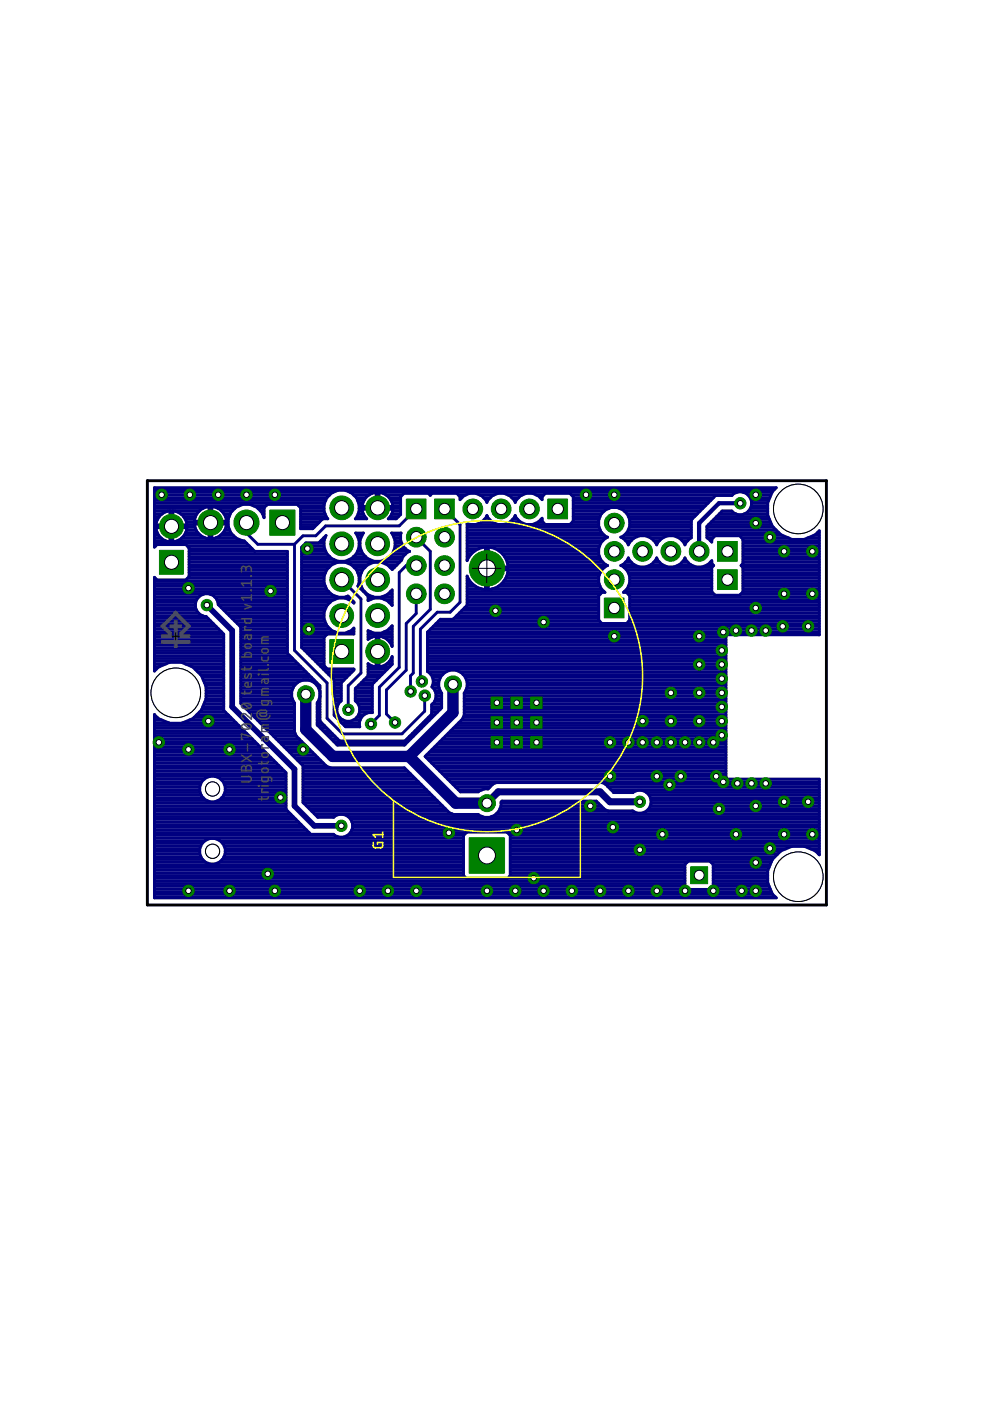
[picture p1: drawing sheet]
<svg xmlns="http://www.w3.org/2000/svg" width="210mm" height="297mm" viewBox="0 0 210 297" stroke-linecap="round" stroke-linejoin="round" font-family="sans-serif">
<g fill="none" stroke="#000080" stroke-width=".61">
<path d="M32.7 111.2h.4M32.7 115.8h.3M32.7 115.2h19.6M32.7 114.6h2.3M32.7 114h1.4M32.7 113.5h.9M32.7 112.9h.6M32.7 112.4h.4M32.7 111.8h3.3M32.7 110.6h.5M32.7 110.1h.7M32.7 109.5h1.1"/>
<path d="M32.7 108.9h1.7M32.7 108.4h2.9M32.7 107.8h10.3M32.7 107.2h18.1M32.7 106.7h36.1M32.7 106.1h36.4M32.7 105.5h36.6M32.7 105h37.2M32.7 104.4h37.9M32.7 103.8h131.5M33.1 112.4v-.5h6.5v.5M36 111.2h.6"/>
<path d="M36 114.6h.6M36 114h.6M36 113.5h.6M36 112.9h.6M36 112.4h.6M36 110.6h.6M36 110.1h.6M36 109.5h.6M36 108.9h.6M36 108.4h.6M36.6 111.8h4.7M37.1 108.4h5.1"/>
<path d="M37.1 108.4a3.4 3.4 0 0 1 2.5 2.9h-6.5a3.3 3.3 0 0 1 2.9-3v6.6a3.4 3.4 0 0 1-2.9-2.5M37.1 108.4l-.5-.1v6.6a3.3 3.3 0 0 0 3-2.5M37.7 114.6h13.6M38.3 108.9h3.5M38.5 114h5M38.9 109.5h2.6M39.1 113.5h3.4M39.3 110.1h2M39.4 112.9h2.5M39.5 110.6h4.8M39.6 112.4h2M39.6 111.2h1.6"/>
<path d="M39.7 115.8h13.2M40.1 116.9h20.8v21.6l6.9 6.9v7.5l.9 .9M40.1 119.7h20.8M40.1 119.2h20.8M40.1 118.6h20.8M40.1 118h20.8M40.1 117.5h20.8M40.1 116.3h13.3M41.5 109.5a3.4 3.4 0 0 1 2.8-2.1v6.8a3.5 3.5 0 0 1-3.1-3.1h6.8a3.4 3.4 0 0 1-3.1 3.1v-6.8l.5 .1a3.5 3.5 0 0 1 2.4 2M41.5 109.5l-.3 1h6.8l-.2-1M44.3 111.2h.6M44.3 114h.6"/>
<path d="M44.3 113.5h.6M44.3 112.9h.6M44.3 112.4h.6M44.3 111.8h.6M44.3 110.1h.6M44.3 109.5h.6M44.3 108.9h.6M44.3 108.4h.6M44.3 107.8h.6M44.9 110.6h3.5M45.7 114h4.3M46.2 107.8h3.6"/>
<path d="M46.8 113.5h2.6M47 108.4h2.2M47.3 112.9h1.6M47.5 108.9h1.3M47.7 112.4h1M47.8 109.5h.8M47.9 111.8h.6M48 110.1h.4M48 111.2h.4M50.1 114.1l1.7 .6 2.2 2.2M52.2 110.8v2.2l2.5 2.4h7.7M53.7 107.2h2.7"/>
<path d="M54.7 107.8h1.3M55.3 108.4h.7M55.6 108.9h.4M55.9 109.5h.1M62.4 115.4v22.5l6.9 6.9v7.5l3.3 3.3h12.6l4.8-4.8v-3.3M63.3 107.2h5.4M63.7 111.2h3.5M63.7 111.8h2.9M63.7 110.6h4.1M63.7 110.1h4.6M63.7 109.5h5.5M63.7 108.9h5.2"/>
<path d="M63.7 108.4h5M63.7 107.8h5M63.9 116.9h5.2M63.9 119.7h6.5M63.9 119.2h20.9M63.9 118.6h6.8M63.9 118h6M63.9 117.5h5.5M63.9 116.3h4.9M64.2 115.8h4.5M64.8 115.2h3.9M68.1 114.6h.6"/>
<path d="M68.6 114h.3M68.7 108.4l.8 1.6h-1.1l-2.1 2.1h-2.6v-4.4l-.7-.7h-6.3l-.7 .7v2.1a3.9 3.9 0 0 0-6.1-2.1 3.9 3.9 0 0 0 .2 6.4M69.3 105.6l-.6 1.3v1.5M69.3 105.6a3.8 3.8 0 0 1 4.6-1.4 3.8 3.8 0 0 1 2.2 4.2M74.1 118.6h4.2M74.2 104.4h82M74.5 119.7h3.5M74.9 118h2.6M75 105h3.2M75.5 117.5h1.5M75.5 105.5h2.1M75.7 109.5h1.6"/>
<path d="M75.7 113.5h1.1M75.8 116.9h.9M75.8 106.1h1.4M75.9 108.9h1.1M75.9 114h.6M76 116.3h.5M76 106.7h.9M76.1 108.4l-.5 1.4-.3 .2h2.5l-.8-1.1M76.1 115.8h.2M76.1 115.2h.2M76.1 114.6h.2M76.1 108.4h.8"/>
<path d="M76.1 107.8h3.7M76.1 107.2h.7M77.6 105.5l.7-.6 1.5-.5v3.6h-3l.2 .9M77.6 105.5l-.6 .9-.2 1h6.5a3.1 3.1 0 0 0-.8-1.9M79.8 107.2h.5M79.8 106.7h.5M79.8 106.1h.5M79.8 105.5h.5M79.8 105h.5M80.3 107.8h4.6M81.7 118.6h3.5M81.9 105h3.4"/>
<path d="M82.1 119.7h2.1M82.5 105.5l-.7-.6-1.5-.5v3.6h3l-.2 .9M82.5 105.5h2.4M82.5 118h2.9M82.7 109.5h1.8M82.9 106.1h2M83.1 108.9h1.8M83.1 108.9l-.8 1.1h1.7l.9-.9v-3.8l.7-.7h5.2l.4 .4 .4-.4h5.2l.7 .7v.6a3.3 3.3 0 0 1 5.7 .6 3.3 3.3 0 0 1 3-2 3.3 3.3 0 0 1 3 2 3.3 3.3 0 0 1 5.7-.6v-.6l.7-.7h5.2l.7 .7v5.2l-.7 .7M83.1 117.5h2.9M83.2 106.7h1.7M83.2 108.4h1.7M83.3 107.2h1.6"/>
<path d="M83.3 113.5h1.6M83.4 116.9h3.4M83.6 114h1.3M83.6 116.3h2.4M83.8 115.8h1.6M83.8 115.2h1.4M83.8 114.6h1.2M85.4 118l-.3 .8-1.9 2a3.8 3.8 0 0 0-5.7-.7 3.8 3.8 0 0 0 0 5.6 3.8 3.8 0 0 0 5.6-.6v3.3a3.7 3.7 0 0 0-5.1-1.1v-.9l-2.1-2.2M85.4 115.8l-.5-1.2 .1-1.6h-2a3.8 3.8 0 0 1-.4 5.1 3.8 3.8 0 0 1-5.1 0 3.8 3.8 0 0 1-.4-5.1h-1.7a3.8 3.8 0 0 1-2.6 6.1 3.8 3.8 0 0 1-3.7-5.6l-1.5 1.6h-2.7l-1 .9v21.3l6.9 6.9v7.5l2.5 2.4h3l-.1-1.1 .4-.9M85.4 115.8l1 .9 .4 .2M86.8 116.9l-.4 .2-1 .9M88.2 107.9l-3.6 3.6h-15.6l-2 2.1h-2.8l-1.8 1.8"/>
<path d="M88.2 113.9l3 3v12.3l-3.6 3.6v9.9l-.6 .6v3.3M88.2 119.9h-2.1l-1.5 1.5v20.1l-4.2 4.2v6l-1.8 1.8M91.2 105h.1M94.2 107.9l3.3 3.3v16.5l-2.1 2.1h-2.7l-3.6 3.6v10.8l.3 .3M97.2 105h1.5M97.5 105.5h.4M99 116.9h1.5M99 111.2h27.9M99 118.6h.1M99 118h.5M99 117.5h.9M99 116.3h2.5"/>
<path d="M99 115.8h28.1M99 115.2h28.4M99 114.6h28.8M99 114h29.5M99 113.5h29.1M99 112.9h28.6M99 112.4h28.3M99 111.8h28M99.6 111.2l-.6-.2v7.9l.1-.1a4.6 4.6 0 0 1 2.4-2.5M100.9 111.2l1.2-.5 .9-.9 .2-.5 .2 .5 1 .9 1.2 .5M101.5 116.3l1.4-.3v4.2h4.8a4.5 4.5 0 0 0-2.7-3.9M101.7 105h3"/>
<path d="M102.2 110.6h2.1M102.5 105.5h1.4M102.7 110.1h1M102.9 116.9h.6M102.9 119.7h.6M102.9 119.2h.6M102.9 118.6h.6M102.9 118h.6M102.9 117.5h.6M102.9 116.3h.6M103.1 106.1h.3M103.1 109.5h.2"/>
<path d="M104.9 116.3h22M105 116.3l-1.5-.3v9a4.5 4.5 0 0 0 4.2-4.1M105.9 116.9h21M106.6 117.5h20.3M106.9 111.2l1.2-.5 .9-.9 .2-.5 .2 .5 1 .9 1.2 .5M107 118h20.1M107.3 118.6h20.1M107.5 119.2h20.3M107.7 119.7h20.7M107.8 105h2.9M108.2 110.6h2.1M108.5 105.5h1.4"/>
<path d="M108.7 110.1h1M109.1 106.1h.3M109.1 109.5h.2M112.9 111.2l1.2-.5 .8-.8v.6l.7 .7M113.7 105h1.6M114.2 110.6h.9M114.5 105.5h.4M114.7 110.1h.2M121.2 105h34.1M121.4 110.6h5.5M121.5 110.1h5.5M121.5 109.5h5.7"/>
<path d="M121.5 108.9h6M121.5 108.4h6.6M121.5 107.8h7.6M121.5 107.2h28.1M121.5 106.7h28.6M121.5 106.1h29.2M121.5 105.5h29.8M131.4 107.8h17.6M132 114h2.5M132 119.7h2.5M132.3 113.5h14.3M132.4 108.4h16"/>
<path d="M132.6 114.6h1.2M132.6 119.2h1.2M132.9 112.9h13.7M132.9 108.9h14.9M133.1 118.6h.2M133.1 115.2h.3M133.2 112.4h13.4M133.2 109.5h14.1M133.4 111.8h13.2M133.5 110.1h13.2M133.5 111.2h13.1M133.5 110.6h13.1"/>
<path d="M138 114h2.5M138 119.7h2.4M138.6 119.2h1.2M138.6 114.6h1.2M139.1 118.6h.3M139.1 115.2h.3M144 114h2.5M144 119.7h2.4M144.6 114.6h1.2M144.6 119.2h1.2M145.1 115.2h.3M145.1 118.6h.3"/>
<path d="M149.9 113.5h15.9M149.9 112.9h15.2M149.9 112.4h14.6M149.9 111.8h14.1M150 114h1.2M150 119.7h1.2M150.2 111.2h13.4M150.6 114.6h.3M150.6 119.2h.3M150.8 110.6h12.6M151.4 110.1h11.7M152 109.5h10.9"/>
<path d="M152.5 108.9h3.5M153.1 108.4h2.1M157.3 114h9.9M157.3 119.7h16.4M157.5 116.9h16.2M157.5 119.2h16.2M157.5 118.6h16.2M157.5 118h16.2M157.5 117.5h16.2M157.5 116.3h16.2M157.5 115.8h16.2M157.5 115.2h16.2"/>
<path d="M157.5 114.6h16.2M157.6 104.4h6.1M157.8 108.9h5M158.6 105h4.8M158.7 108.4h4.1M159 105.5h4.2M159.1 107.8h3.7M159.3 106.1h3.7M159.3 107.2h3.5M159.3 106.7h3.5M171.2 114h2.5M172.6 113.5h1.1"/>
<path d="M173.3 112.9h.4M32.7 138.5h14.7M32.7 139.6h14.7M32.7 139h14.7M32.7 137.9h14.7M32.7 137.4h14.7M32.7 136.8h14.7M32.7 136.2h14.7M32.7 135.6h14.7M32.7 135.1h14.7M32.7 134.5h14.7M32.7 133.9h14.2"/>
<path d="M32.7 133.4h13.7M32.7 132.8h13.1M32.7 132.2h12.5M32.7 131.7h12M32.7 131.1h11.4M32.7 130.5h10.2M32.7 130h9.4M32.7 129.4h9M32.7 128.8h8.7M32.7 128.2h8.7M32.7 127.7h8.8M32.7 127.1h9"/>
<path d="M32.7 126.6h9.5M32.7 126h10.4M32.7 125.4h28.2M32.7 124.8h28.2M32.7 124.3h28.2M32.7 123.7h28.2M32.7 123.1h28.2M32.7 122.6h.2M39.8 122.6h21.1M40.1 122h20.8M40.1 121.4h20.8M40.1 120.9h20.8"/>
<path d="M40.1 120.3h20.8M41.4 128.8a2.31 2.31 0 0 0 2.3 1.9l3.7 3.8v16.1l13.2 13.2v7.8l5.3 5.3h4.8a2.43 2.43 0 0 0 3.3 0 2.43 2.43 0 0 0 .4-3.2M41.4 128.8a2.43 2.43 0 0 1 2.1-2.9 2.43 2.43 0 0 1 2.7 2.3l4.9 4.7v16.2l13.1 13.2M44.6 126h16.3M45.5 126.6h15.4M46 127.1h14.9M46.2 127.7h14.7M46.4 128.2h14.5M46.9 128.8h14M47.5 129.4h13.4M48 130h12.9M48.6 130.5h12.3"/>
<path d="M49.2 131.1h11.7M49.8 131.7h11.1M50.3 132.2h10.6M50.9 132.8h10M51.1 138.5h9.8M51.1 139.6h10.9M51.1 139h10.4M51.1 137.9h9.8M51.1 137.4h9.8M51.1 136.8h9.8M51.1 136.2h9.8M51.1 135.6h9.8"/>
<path d="M51.1 135.1h9.8M51.1 134.5h9.8M51.1 133.9h9.8M51.1 133.4h9.8M63.9 136.8h4.8M63.9 136.2h4.8M63.9 135.6h4.8M63.9 135.1h4.9M63.9 134.5h5.4M63.9 133.9h7.1M63.9 133.4h6.1M63.9 132.8h5.6"/>
<path d="M63.9 132.2h5.2M63.9 131.7h5M63.9 131.1h4.8M63.9 130.5h4.8M63.9 130h4.8M63.9 129.4h5M63.9 128.8h5.2M63.9 128.2h5.5M63.9 127.7h6.1M63.9 127.1h7M63.9 126.6h7.6M63.9 126h6.4"/>
<path d="M63.9 125.4h5.8M63.9 124.8h5.3M63.9 124.3h5.1M63.9 123.7h4.8M63.9 123.1h4.8M63.9 122.6h4.8M63.9 122h4.9M63.9 121.4h5.1M63.9 120.9h5.4M63.9 120.3h5.9M64 137.4h4.7M64.6 137.9h4.1"/>
<path d="M65.2 138.5h3.5M65.7 139h3M66.3 139.6h2.4M72.4 122.9l4.1 4.1v15.7l-2.7 2.7v5.1M73.3 126.6h.7M73.9 133.9h1.1M73.9 127.1h.6M74.8 133.4h.2M74.8 127.7h.2M75.1 120.3h2.3M75.6 120.9h1.3M75.8 121.4h.8"/>
<path d="M75.9 124.2a3.7 3.7 0 0 0-3-5 3.7 3.7 0 0 0-4.2 4.1 3.7 3.7 0 0 0 5.1 3.1l1.2 1.2v.3a3.7 3.7 0 0 0-5.3 0 3.7 3.7 0 0 0 0 5.3 3.7 3.7 0 0 0 5.3 0v1.2h-5.6l-.7 .7v6l.7 .8h5.6v.2l-2.7 2.7v3.8l-.5 .5-.4 .9v1M75.9 124.3h.7M76.1 122h.3M76.1 123.7h.3M76.1 123.1h.2M76.1 122.6h.2M76.5 124.8h.3M77.1 125.4h.2M77.6 126h.3M78 133.7a3.7 3.7 0 0 0 5.1-1v4.4a3.3 3.3 0 0 0-2.8-2.2v2.9h-.5v-2.9l-1 .2-.8 .5zM78 135.1h.9M78 134.5h5.1"/>
<path d="M78 133.9h.6M78 127.1h.5M78 126.6h1.2M79.8 139.6h.5M79.8 139h.5M79.8 137.4h.5M79.8 136.8h.5M79.8 136.2h.5M79.8 135.6h.5M79.8 135.1h.5M80.9 126.6h2.2M81.2 135.1h1.9"/>
<path d="M81.5 133.9h1.6M81.6 127.1h1.5M82.2 135.6h.9M82.2 126h.9M82.4 133.4h.7M82.5 127.7h.6M82.7 136.2h.4M82.7 120.3h.9M82.8 125.4h.3M83 139.6h.1M83 136.8h.1M83 132.8h.1"/>
<path d="M83 128.2h.1M88.2 125.9v4.2l-2.1 2.1v9.9l-4.2 4.2v5.1l1.8 1.8M90.6 138.5h63.3M90.6 139.6h63.3M90.6 139h63.3M90.6 137.9h63.3M90.6 137.4h63.3M90.6 136.8h63.3M90.6 136.2h63.3M90.6 135.6h63.3M90.6 135.1h63.3M90.6 134.5h83.1"/>
<path d="M90.7 133.9h83M91.3 133.4h82.4M91.9 132.8h81.8M92.4 132.2h81.3M93 131.7h34.1M96.3 131.1h30.6M96.8 130.5h30.1M97.4 130h29.5M98 129.4h28.9M98.5 128.8h28.4M99 128.2h27.9M99 127.7h27.9"/>
<path d="M99 127.1h27.9M99 126.6h27.9M99 126h28.3M99 125.4h29.1M99 124.8h3M99 124.3h1.8M99 123.7h1.1M99 123.1h.6M99 122.6h.2M102.9 124.8h.6M102.9 124.3h.6M102.9 123.7h.6"/>
<path d="M102.9 123.1h.6M102.9 122.6h.6M102.9 122h.6M102.9 121.4h.6M102.9 120.9h.6M103.5 120.3h24.7M104.4 124.8h23.1M105.7 124.3h21.5M106.4 123.7h20.6M106.9 123.1h20M107.2 122.6h19.7M107.5 122h19.5"/>
<path d="M107.6 121.4h19.7M107.7 120.9l-4.8-.1v4.2a4.5 4.5 0 0 1-3.9-2.9v6.2l-2.9 3h-2.7l-2.8 2.7v8.4l.2 .1M107.7 120.9h19.9M132.3 120.3h18.6M132.4 125.4h18.5M132.9 120.9h18M132.9 124.8h18M133.2 126h18.2M133.2 121.4h17.7M133.2 124.3h17.7M133.3 131.7h40.4M133.4 122h17.5"/>
<path d="M133.5 123.7h17.4M133.5 131.1h40.2M133.5 130.5h40.2M133.5 130h40.2M133.5 129.4h40.2M133.5 128.8h40.2M133.5 128.2h40.2M133.5 127.7h40.2M133.5 127.1h40.2M133.5 126.6h40.2M133.5 123.1h17.4M133.5 122.6h17.4"/>
<path d="M150.9 120.3l.4-.4-.4-.4v-.6a3.3 3.3 0 0 1-5.7-.6 3.2 3.2 0 0 1-3 2 3.2 3.2 0 0 1-3-2 3.3 3.3 0 0 1-3 2 3.3 3.3 0 0 1-3-2l-.2 .5-.9 .9-.5 .2a3.3 3.3 0 0 1 .6 5.7h.6l.7 .7v5.2l-.7 .7h-5.2l-.7-.7v-5.2l.7-.7h.7a3.3 3.3 0 0 1 .5-5.7 3.3 3.3 0 0 1-1.9-3 3.3 3.3 0 0 1 1.9-3 3.3 3.3 0 0 1-1.2-5.1 3.3 3.3 0 0 1 5.2 0 3.3 3.3 0 0 1-1.2 5.1l.5 .2 .9 .9 .2 .5a3.3 3.3 0 0 1 3-2 3.3 3.3 0 0 1 3 2 3.2 3.2 0 0 1 3-2 3.2 3.2 0 0 1 3 2l.2-.5 1.2-1v-3.8l5.1-5.1h3.5a2.42 2.42 0 0 1 3.4-.1 2.42 2.42 0 0 1 0 3.4 2.42 2.42 0 0 1-3.4 0h-2.1l-3.2 3.2v2.4l1 .9v-.6l.7-.7h5.2l.7 .7v5.2l-.4 .4 .4 .4M150.9 120.3v5.2l.7 .7h5.2l.7-.7v-5.2M157 126h16.7M157.5 125.4h16.2M157.5 124.8h16.2M157.5 124.3h16.2M157.5 123.7h16.2M157.5 123.1h16.2M157.5 122.6h16.2M157.5 122h16.2M157.5 121.4h16.2M157.5 120.9h16.2"/>
<path d="M157.5 120.3h16.2M32.7 159.5h23.6M32.7 158.9h23M32.7 158.4h22.5M32.7 157.8h21.9M32.7 157.2h21.3M32.7 156.7h20.8M32.7 156.1h20.2M32.7 155.5h19.6M32.7 155h19.1M32.7 154.4h18.5M32.7 153.8h17.9"/>
<path d="M32.7 153.2h3.1M32.7 152.7h1.7M32.7 152.1h.7M32.7 151.6h.1M32.7 141.9h.4M32.7 141.3h1.1M32.7 140.8h2.5M32.7 140.2h14.7M38.8 153.2h11.3M39.3 140.8h8.1M40.1 152.7h9.4M40.6 141.3h6.8"/>
<path d="M41.1 152.1h7.8M41.4 141.9h6M41.7 151.6h6.6M41.9 142.5h5.5M42.3 151h5.5M42.5 143h4.9M42.8 150.4h4.6M42.9 143.6h4.5M43 149.8h4.4M43.1 144.2h4.3M43.2 149.3h4.2M43.3 144.7h4.1"/>
<path d="M43.5 148.7h3.9M43.6 145.3h3.8M43.7 148.2a6.6 6.6 0 0 0-2.8-6.8 6.6 6.6 0 0 0-7.3 0l-.9 .9v-19.9l.6 .6h6.1l.7-.7v-6.1l-.7-.7h-6.1l-.6 .5v-12.6h131.9a6.5 6.5 0 0 0-1.2 7.7 6.5 6.5 0 0 0 7.1 3.3l2.4-1 .8-.9v22.1h-19.6l-.2 .2v30.2l.2 .2M43.7 148.2a6.5 6.5 0 0 1-11 3.3v38.9h131.9a6.5 6.5 0 0 1-1.2-7.7 6.5 6.5 0 0 1 7.1-3.3l2.4 1 .8 .9v-16.1h-78.8M43.7 148.1h3.7M43.7 147.6h3.7M43.7 147h3.7M43.7 146.4h3.7M43.7 145.9h3.7M51.1 144.2h15.5M51.1 148.7h11.1M51.1 148.1h10.9"/>
<path d="M51.1 147.6h10.7M51.1 147h10.7M51.1 146.4h10.8M51.1 145.9h11M51.1 145.3h11.4M51.1 144.7h12M51.1 143.6h14.9M51.1 143h14.3M51.1 142.5h13.8M51.1 141.9h13.2M51.1 141.3h12.7M51.1 140.8h12.1"/>
<path d="M51.1 140.2h11.5M51.2 149.3h11.2M51.7 149.8h10.7M52.3 150.4h10.1M52.9 151h9.5M53.4 151.6h9M54 152.1h8.4M54.6 152.7h7.8M55.1 153.2h7.3M55.7 153.8h6.7M56.3 154.4h6.1M56.9 155h5.5"/>
<path d="M57.4 155.5h5.2M58 156.1h4.8M58.5 156.7h4.9M59.1 157.2h4.9M59.7 157.8h4.9M60.3 158.4h4.8M60.8 158.9h4.9M61.4 159.5h4.9M64.2 144.2a3 3 0 0 0-1.8 4.8v6.2l.4 .8 6.4 6.4 .9 .4h15.6l9.6 9.5 .9 .4h5.2a2.94 2.94 0 0 0 4.4-.7M65.4 144.2l1.1 .5 .9 .8 .4 1.1M66.6 144.7h.6M66.8 140.2h1.9"/>
<path d="M67.2 145.3h.5M67.2 153.2h1M67.2 152.7h.6M67.2 152.1h.6M67.2 151.6h.6M67.2 151h.6M67.2 150.4h.6M67.2 149.8h.6M67.2 149.3h.6M67.4 153.8h1.3M67.4 140.8h1.3M67.5 148.7h.3"/>
<path d="M67.5 145.9h.3M67.7 148.1h.1M67.8 146.4h.1M67.8 147.8l-.6 1.2v4.7l4.3 4.3h14.2l7.9-7.9v-3.2a3 3 0 0 1 .4-4.1 3 3 0 0 1 4.1 0 3 3 0 0 1 .3 4.1v4.7l-.3 .8-8 8 7.5 7.5h3.8l1.2-.6h.9l1-1.1 .7-.3h22.4l.7 .3 .6 .6M67.8 147.6h.1M67.8 147h.1M67.9 154.4h1.4M68 141.3h.9M68.5 155h1.4M68.6 141.9h6.4M69.1 155.5h1.3M69.1 142.5h5.6"/>
<path d="M69.6 156.1h1.4M69.7 143h4.4M70.2 156.7h1.4M70.3 143.6h3.2M70.8 157.2h15.7M70.8 144.2h2.1M70.8 151.6h.9M70.8 151h.6M70.8 150.4h.6M70.8 149.8h.7M70.8 149.3h.9M70.8 148.7h1.4"/>
<path d="M70.8 148.1h1.5M70.8 147.6h1.5M70.8 147h1.5M70.8 146.4h1.5M70.8 145.9h1.5M70.8 145.3h1.5M70.8 144.7h1.6M71.3 152.1h.8M71.3 157.8h14.6M71.4 151a2.44 2.44 0 0 0 2.4 2 2.44 2.44 0 0 0 2.4-2M71.9 152.7h.9M72.4 153.2h3.8"/>
<path d="M73 153.8h3.2M74.8 152.7h1.6M75.3 148.1h3.6M75.3 147.6h3.6M75.3 147h3.6M75.3 146.4h3.6M75.5 148.7h3.4M75.5 145.9h3.4M75.6 152.1h1M75.9 149.3h3M76 151.6h1.2M76.1 145.3h2.8"/>
<path d="M76.2 149.8h2.7M76.2 151h2.7M76.2 150.4h2.7M76.6 144.7h2.7M77.2 144.2l-1.9 1.8v2.6l.6 .5 .3 .9v1M77.2 144.2h2.6M77.8 143.6h2.6M78 143h3M78 142.5h3.6M78 141.9h4.1M78 141.3h1.3M78 140.8h.1"/>
<path d="M79.3 141.3l.5 .1v-3h.5v3a3.2 3.2 0 0 0 2.8-2.2v1.7l-4.2 4.2v6h-.7l-.9 .3-.7 .7M79.3 141.3l-1.3-.6v2.6l-.8 .9M79.8 141.3h.5M79.8 140.8h.5M79.8 140.2h.5M80.8 141.3h1.9M82 140.8h1.1M82.6 140.2h.5M86.3 156.7h.8M86.8 156.1h.9M87.4 155.5h.8M88 155h.8"/>
<path d="M88.6 154.4h.7M89.1 153.8h.8M89.7 153.2h.8M90.3 152.7h.8M90.6 141.9h63.3M90.6 141.3h63.3M90.6 140.8h63.3M90.6 140.2h63.3M90.8 142.5a2.38 2.38 0 0 1 .8 3.1 2.36 2.36 0 0 1-.1 3.8v2l-5.6 5.7h-13.9l-3.3-3.3M90.8 142.5h3.8M90.8 152.1h.8M91 159.5h62.9"/>
<path d="M91.4 143h2.5M91.4 151.6h.8M91.5 151h1.3M91.5 150.4h1.8M91.5 149.8h2.1M91.6 158.9h62.3M91.7 149.3h1.9M91.7 143.6h1.7M91.7 145.3h1.3M91.8 145.9h1.3M91.8 144.2h1.4M91.8 144.7h1.2"/>
<path d="M92.1 148.7h1.5M92.2 158.4h61.7M92.2 146.4h1.1M92.4 148.1h1.2M92.4 147.6h1.2M92.4 147h1.2M92.7 157.8h61.2M93.3 157.2h60.6M93.9 156.7h60M94.4 156.1h59.5M95 155.5h58.9M95.6 155h58.3"/>
<path d="M96.1 154.4h57.8M96.7 153.8h57.2M97.3 153.2h56.6M97.5 142.5h56.4M97.8 152.7h56.1M98.2 152.1h55.7M98.2 143h55.7M98.4 151.6h55.5M98.4 151h55.5M98.4 150.4h55.5M98.4 149.8h55.5M98.4 149.3h55.5"/>
<path d="M98.4 148.7h55.5M98.4 148.1h55.5M98.4 147.6h55.5M98.4 147h55.5M98.7 143.6h55.2M98.7 146.4h55.2M98.9 144.2h55M99 145.9h54.9M99 145.3h54.9M99 144.7h54.9M32.7 165.2h10.6M32.7 168h9.7"/>
<path d="M32.7 179.9h9.7M32.7 179.4h9.9M32.7 178.8h10.2M32.7 178.2h10.8M32.7 177.7h65.6M32.7 177.1h38.3M32.7 176.5h32.9M32.7 176h32.3M32.7 175.4h31.7M32.7 174.8h31.1M32.7 174.3h30.6M32.7 173.7h30"/>
<path d="M32.7 173.1h29.4M32.7 172.6h28.9M32.7 172h28.3M32.7 171.4h27.9M32.7 170.9h27.9M32.7 170.3h27.9M32.7 169.7h11.2M32.7 169.2h10.4M32.7 168.6h10M32.7 167.4h9.7M32.7 166.9h9.7M32.7 166.3h9.8"/>
<path d="M32.7 165.8h10.1M32.7 164.6h11.7M32.7 164h27.9M32.7 163.5h27.6M32.7 162.9h27M32.7 162.3h26.4M32.7 161.8h25.9M32.7 161.2h25.3M32.7 160.6h24.7M32.7 160.1h24.2M42.4 179.9a2.75 2.75 0 0 0 2.7 3.3 2.75 2.75 0 0 0 2.7-3.3M42.4 179.9a2.75 2.75 0 0 1 2.7-2.2 2.75 2.75 0 0 1 2.7 2.2"/>
<path d="M42.8 165.8a2.75 2.75 0 0 0 2.2 4.2 2.75 2.75 0 0 0 2.3-4.2M42.8 165.8a2.76 2.76 0 0 1 4.5 0M45.6 164.6h15M46.2 169.7h14.4M46.6 178.2h51.7M46.8 165.2h13.8M47 169.2h13.6M47.2 178.8h51.1M47.3 165.8h13.3M47.4 168.6h13.2M47.5 179.4h50.8M47.6 166.3h13"/>
<path d="M47.7 168h12.9M47.8 179.9h50.5M47.8 167.4h12.8M47.8 166.9h12.8M62 160.1h4.8M62.5 160.6h4.9M63.1 161.2h4.9M63.7 161.8h4.8M64.2 165.2h23.9M64.2 162.3v7.8l3.2 3.2h3.3a2.36 2.36 0 0 1 3.7 .4M64.2 168h26.8M64.2 169.7h28.5"/>
<path d="M64.2 169.2h27.9M64.2 168.6h27.3M64.2 167.4h26.2M64.2 166.9h25.6M64.2 166.3h25.1M64.2 165.8h24.5M64.2 164.6h23.4M64.2 164h22.8M64.2 163.5h22.2M64.2 162.9h21.7M64.2 162.3h4.9M64.4 170.3h28.8"/>
<path d="M65 170.9h28.8M65.5 171.4h28.9M66.1 172h28.9M66.7 172.6h29.2M67.2 173.1h3.7M73.7 177.1h24.6M73.8 173.1h28.5M74.3 176.5h24.6M74.4 173.7h99.3M74.6 176h99.1M74.6 174.3h99.1M74.7 175.4h99"/>
<path d="M74.7 174.8h99M90.4 160.6h63.5M90.4 160.1h63.5M91 161.2h62.9M91.5 161.8h62.4M92.1 162.3h61.8M92.6 162.9h61.3M93.2 163.5h60.7M93.8 164h60.1M94.4 164.6h59.5M95.5 165.8h78.2M96.1 166.3h8.3"/>
<path d="M96.6 166.9h7.3M97.2 167.4h5M104.2 173.1h69.5M105.2 172.6h68.5M105.8 172l.4-1.1v-.9l.2-.2h20l1.8 1.8 .7 .3 5.4 .1M105.8 172h28.4M106 171.4h22M106.2 170.9h21.2M106.2 170.3h20.7M107.6 176.5h66.1M108.2 177.1h65.5M108.2 179.9h58.5"/>
<path d="M108.2 179.4h65.5M108.2 178.8h65.5M108.2 178.2h65.5M108.2 177.7h65.5M128.4 166.3h45.3M128.9 166.8l1.2 1.2h4.1a2.44 2.44 0 0 1 3.9 1.9 2.44 2.44 0 0 1-3.8 2.1M128.9 166.8h.1M129 166.9h44.7M129.5 167.4h44.2M137 172h36.7M137.1 168h36.6M137.6 171.4h36.1"/>
<path d="M137.6 168.6h36.1M137.9 170.9h35.8M137.9 169.2h35.8M138 170.3h35.7M138 169.7h35.7M171.7 179.9h2M32.7 190.2h131.7M32.7 189.6h131.1M32.7 189h130.9M32.7 188.5h113.1M32.7 187.9h112.5M32.7 187.3h112.5"/>
<path d="M32.7 186.8h112.5M32.7 186.2h66.1M32.7 185.6h65.6M32.7 185.1h65.6M32.7 184.5h65.6M32.7 183.9h65.6M32.7 183.3h65.6M32.7 182.8h10.9M32.7 182.2h10.3M32.7 181.7h9.9M32.7 181.1h9.7M32.7 180.5h9.7"/>
<path d="M46.5 182.8h51.8M47.1 182.2h51.2M47.5 181.7h50.8M47.7 181.1h50.6M47.8 180.5h50.5M98.3 185.6v-8.5l.7-.7h8.5l.7 .7v8.5M98.3 185.6l.7 .7h8.5l.7-.7M107.6 186.2h37.6M108.2 185.6h37M108.2 185.1h37M108.2 184.5h37M108.2 183.9h37"/>
<path d="M108.2 183.3h37M108.2 182.8h37.5M108.2 182.2h55.6M108.2 181.7h56.1M108.2 181.1h56.7M108.2 180.5h57.3M145.9 182.6h4.6l.7 .7v4.6l-.7 .7h-4.6l-.7-.7v-4.6zM150.6 188.5h12.7M150.7 182.8h12.8M151.2 187.9h11.9M151.2 187.3h11.6M151.2 186.8h11.6"/>
<path d="M151.2 186.2h11.6M151.2 185.6h11.6M151.2 185.1h11.6M151.2 184.5h11.6M151.2 183.9h11.8M151.2 183.3h12.1M173 180.5h.7M173.5 181.1h.2"/>
</g>
<path d="M156.9 106.7h-4.5l-4.2 4.2v6" fill="none" stroke="#000080" stroke-width=".91"/>
<path d="M43.8 128.3l5.4 5.4v16.2l13.2 13.2v7.8l4.2 4.2h5.7" fill="none" stroke="#000080" stroke-width="1.2"/>
<path d="M64.8 147.2v7.5l5.7 5.7h16.2M96 145.1v6l-9.3 9.3M86.7 160.4l9.9 9.9h6.6" fill="none" stroke="#000080" stroke-width="2.4"/>
<path d="M135.6 170h-6.3l-2.1-2.1h-21.6l-2.4 2.4" fill="none" stroke="#000080" stroke-width="1.5"/>
<circle cx="103.3" cy="120.5" r="3.7" fill="#008000" stroke="#008000" stroke-width=".21"/>
<circle cx="103.3" cy="120.5" r="1.8" fill="#fff" stroke="#000" stroke-width=".21"/>
<path d="M99.5 177.6h7.5v7.5h-7.5z" fill="#008000" stroke="#008000" stroke-width=".21"/>
<circle cx="103.3" cy="181.4" r="1.8" fill="#fff" stroke="#000" stroke-width=".21"/>
<path d="M57.2 108.1h5.3v5.4h-5.3z" fill="#008000" stroke="#008000" stroke-width=".21"/>
<circle cx="59.9" cy="110.8" r="1.5" fill="#fff" stroke="#000" stroke-width=".21"/>
<circle cx="52.3" cy="110.8" r="2.67" fill="#008000" stroke="#008000" stroke-width=".21"/>
<circle cx="52.3" cy="110.8" r="1.5" fill="#fff" stroke="#000" stroke-width=".21"/>
<circle cx="44.6" cy="110.8" r="2.67" fill="#008000" stroke="#008000" stroke-width=".21"/>
<circle cx="44.6" cy="110.8" r="1.5" fill="#fff" stroke="#000" stroke-width=".21"/>
<path d="M33.8 116.7h5.1v5.1h-5.1z" fill="#008000" stroke="#008000" stroke-width=".21"/>
<circle cx="36.4" cy="119.2" r="1.5" fill="#fff" stroke="#000" stroke-width=".21"/>
<circle cx="36.4" cy="111.6" r="2.54" fill="#008000" stroke="#008000" stroke-width=".21"/>
<circle cx="36.4" cy="111.6" r="1.5" fill="#fff" stroke="#000" stroke-width=".21"/>
<path d="M128.1 126.8h4.2v4.2h-4.2z" fill="#008000" stroke="#008000" stroke-width=".21"/>
<circle cx="130.2" cy="128.9" r="1.21" fill="#fff" stroke="#000" stroke-width=".21"/>
<circle cx="130.2" cy="122.9" r="2.1" fill="#008000" stroke="#008000" stroke-width=".21"/>
<circle cx="130.2" cy="122.9" r="1.21" fill="#fff" stroke="#000" stroke-width=".21"/>
<circle cx="130.2" cy="116.9" r="2.1" fill="#008000" stroke="#008000" stroke-width=".21"/>
<circle cx="130.2" cy="116.9" r="1.21" fill="#fff" stroke="#000" stroke-width=".21"/>
<circle cx="130.2" cy="110.9" r="2.1" fill="#008000" stroke="#008000" stroke-width=".21"/>
<circle cx="130.2" cy="110.9" r="1.21" fill="#fff" stroke="#000" stroke-width=".21"/>
<path d="M116.1 105.8h4.2v4.2h-4.2z" fill="#008000" stroke="#008000" stroke-width=".21"/>
<circle cx="118.3" cy="107.9" r="1.21" fill="#fff" stroke="#000" stroke-width=".21"/>
<circle cx="112.2" cy="107.9" r="2.1" fill="#008000" stroke="#008000" stroke-width=".21"/>
<circle cx="112.2" cy="107.9" r="1.21" fill="#fff" stroke="#000" stroke-width=".21"/>
<circle cx="106.3" cy="107.9" r="2.1" fill="#008000" stroke="#008000" stroke-width=".21"/>
<circle cx="106.3" cy="107.9" r="1.21" fill="#fff" stroke="#000" stroke-width=".21"/>
<circle cx="100.2" cy="107.9" r="2.1" fill="#008000" stroke="#008000" stroke-width=".21"/>
<circle cx="100.2" cy="107.9" r="1.21" fill="#fff" stroke="#000" stroke-width=".21"/>
<path d="M152.1 114.8h4.2v4.2h-4.2z" fill="#008000" stroke="#008000" stroke-width=".21"/>
<circle cx="154.2" cy="116.9" r="1.21" fill="#fff" stroke="#000" stroke-width=".21"/>
<circle cx="148.3" cy="116.9" r="2.1" fill="#008000" stroke="#008000" stroke-width=".21"/>
<circle cx="148.3" cy="116.9" r="1.21" fill="#fff" stroke="#000" stroke-width=".21"/>
<circle cx="142.2" cy="116.9" r="2.1" fill="#008000" stroke="#008000" stroke-width=".21"/>
<circle cx="142.2" cy="116.9" r="1.21" fill="#fff" stroke="#000" stroke-width=".21"/>
<circle cx="136.2" cy="116.9" r="2.1" fill="#008000" stroke="#008000" stroke-width=".21"/>
<circle cx="136.2" cy="116.9" r="1.21" fill="#fff" stroke="#000" stroke-width=".21"/>
<path d="M152.1 120.8h4.2v4.2h-4.2z" fill="#008000" stroke="#008000" stroke-width=".21"/>
<circle cx="154.2" cy="122.9" r="1.21" fill="#fff" stroke="#000" stroke-width=".21"/>
<path d="M86.1 105.8h4.2v4.2h-4.2z" fill="#008000" stroke="#008000" stroke-width=".21"/>
<circle cx="88.3" cy="107.9" r="1.21" fill="#fff" stroke="#000" stroke-width=".21"/>
<circle cx="88.3" cy="113.9" r="2.1" fill="#008000" stroke="#008000" stroke-width=".21"/>
<circle cx="88.3" cy="113.9" r="1.21" fill="#fff" stroke="#000" stroke-width=".21"/>
<circle cx="88.3" cy="119.9" r="2.1" fill="#008000" stroke="#008000" stroke-width=".21"/>
<circle cx="88.3" cy="119.9" r="1.21" fill="#fff" stroke="#000" stroke-width=".21"/>
<circle cx="88.3" cy="125.9" r="2.1" fill="#008000" stroke="#008000" stroke-width=".21"/>
<circle cx="88.3" cy="125.9" r="1.21" fill="#fff" stroke="#000" stroke-width=".21"/>
<path d="M69.9 135.6h5.1v5.1h-5.1z" fill="#008000" stroke="#008000" stroke-width=".21"/>
<circle cx="72.5" cy="138.1" r="1.52" fill="#fff" stroke="#000" stroke-width=".21"/>
<circle cx="80.1" cy="138.1" r="2.52" fill="#008000" stroke="#008000" stroke-width=".21"/>
<circle cx="80.1" cy="138.1" r="1.52" fill="#fff" stroke="#000" stroke-width=".21"/>
<circle cx="72.5" cy="130.5" r="2.52" fill="#008000" stroke="#008000" stroke-width=".21"/>
<circle cx="72.5" cy="130.5" r="1.52" fill="#fff" stroke="#000" stroke-width=".21"/>
<circle cx="80.1" cy="130.5" r="2.52" fill="#008000" stroke="#008000" stroke-width=".21"/>
<circle cx="80.1" cy="130.5" r="1.52" fill="#fff" stroke="#000" stroke-width=".21"/>
<circle cx="72.5" cy="122.9" r="2.52" fill="#008000" stroke="#008000" stroke-width=".21"/>
<circle cx="72.5" cy="122.9" r="1.52" fill="#fff" stroke="#000" stroke-width=".21"/>
<circle cx="80.1" cy="122.9" r="2.52" fill="#008000" stroke="#008000" stroke-width=".21"/>
<circle cx="80.1" cy="122.9" r="1.52" fill="#fff" stroke="#000" stroke-width=".21"/>
<circle cx="72.5" cy="115.3" r="2.52" fill="#008000" stroke="#008000" stroke-width=".21"/>
<circle cx="72.5" cy="115.3" r="1.52" fill="#fff" stroke="#000" stroke-width=".21"/>
<circle cx="80.1" cy="115.3" r="2.52" fill="#008000" stroke="#008000" stroke-width=".21"/>
<circle cx="80.1" cy="115.3" r="1.52" fill="#fff" stroke="#000" stroke-width=".21"/>
<circle cx="72.5" cy="107.7" r="2.52" fill="#008000" stroke="#008000" stroke-width=".21"/>
<circle cx="72.5" cy="107.7" r="1.52" fill="#fff" stroke="#000" stroke-width=".21"/>
<circle cx="80.1" cy="107.7" r="2.52" fill="#008000" stroke="#008000" stroke-width=".21"/>
<circle cx="80.1" cy="107.7" r="1.52" fill="#fff" stroke="#000" stroke-width=".21"/>
<path d="M92.1 105.8h4.2v4.2h-4.2z" fill="#008000" stroke="#008000" stroke-width=".21"/>
<circle cx="94.3" cy="107.9" r="1.21" fill="#fff" stroke="#000" stroke-width=".21"/>
<circle cx="94.3" cy="113.9" r="2.1" fill="#008000" stroke="#008000" stroke-width=".21"/>
<circle cx="94.3" cy="113.9" r="1.21" fill="#fff" stroke="#000" stroke-width=".21"/>
<circle cx="94.3" cy="119.9" r="2.1" fill="#008000" stroke="#008000" stroke-width=".21"/>
<circle cx="94.3" cy="119.9" r="1.21" fill="#fff" stroke="#000" stroke-width=".21"/>
<circle cx="94.3" cy="125.9" r="2.1" fill="#008000" stroke="#008000" stroke-width=".21"/>
<circle cx="94.3" cy="125.9" r="1.21" fill="#fff" stroke="#000" stroke-width=".21"/>
<circle cx="156" cy="133.7" r="1.21" fill="#008000" stroke="#008000" stroke-width=".21"/>
<circle cx="156" cy="133.7" r=".59" fill="#fff" stroke="#000" stroke-width=".21"/>
<circle cx="125.2" cy="170.9" r="1.21" fill="#008000" stroke="#008000" stroke-width=".21"/>
<circle cx="125.2" cy="170.9" r=".59" fill="#fff" stroke="#000" stroke-width=".21"/>
<circle cx="140.4" cy="176.9" r="1.21" fill="#008000" stroke="#008000" stroke-width=".21"/>
<circle cx="140.4" cy="176.9" r=".59" fill="#fff" stroke="#000" stroke-width=".21"/>
<circle cx="145.2" cy="157.4" r="1.21" fill="#008000" stroke="#008000" stroke-width=".21"/>
<circle cx="145.2" cy="157.4" r=".59" fill="#fff" stroke="#000" stroke-width=".21"/>
<circle cx="153.4" cy="165.8" r="1.21" fill="#008000" stroke="#008000" stroke-width=".21"/>
<circle cx="153.4" cy="165.8" r=".59" fill="#fff" stroke="#000" stroke-width=".21"/>
<circle cx="144.3" cy="164.6" r="1.21" fill="#008000" stroke="#008000" stroke-width=".21"/>
<circle cx="144.3" cy="164.6" r=".59" fill="#fff" stroke="#000" stroke-width=".21"/>
<circle cx="129.3" cy="164.6" r="1.21" fill="#008000" stroke="#008000" stroke-width=".21"/>
<circle cx="129.3" cy="164.6" r=".59" fill="#fff" stroke="#000" stroke-width=".21"/>
<circle cx="57.4" cy="125.3" r="1.21" fill="#008000" stroke="#008000" stroke-width=".21"/>
<circle cx="57.4" cy="125.3" r=".59" fill="#fff" stroke="#000" stroke-width=".21"/>
<circle cx="129.3" cy="157.4" r="1.21" fill="#008000" stroke="#008000" stroke-width=".21"/>
<circle cx="129.3" cy="157.4" r=".59" fill="#fff" stroke="#000" stroke-width=".21"/>
<circle cx="159.3" cy="166.1" r="1.21" fill="#008000" stroke="#008000" stroke-width=".21"/>
<circle cx="159.3" cy="166.1" r=".59" fill="#fff" stroke="#000" stroke-width=".21"/>
<circle cx="166.2" cy="170" r="1.21" fill="#008000" stroke="#008000" stroke-width=".21"/>
<circle cx="166.2" cy="170" r=".59" fill="#fff" stroke="#000" stroke-width=".21"/>
<circle cx="171.3" cy="170" r="1.21" fill="#008000" stroke="#008000" stroke-width=".21"/>
<circle cx="171.3" cy="170" r=".59" fill="#fff" stroke="#000" stroke-width=".21"/>
<circle cx="171.3" cy="132.8" r="1.21" fill="#008000" stroke="#008000" stroke-width=".21"/>
<circle cx="171.3" cy="132.8" r=".59" fill="#fff" stroke="#000" stroke-width=".21"/>
<circle cx="165.9" cy="132.8" r="1.21" fill="#008000" stroke="#008000" stroke-width=".21"/>
<circle cx="165.9" cy="132.8" r=".59" fill="#fff" stroke="#000" stroke-width=".21"/>
<circle cx="153.4" cy="134" r="1.21" fill="#008000" stroke="#008000" stroke-width=".21"/>
<circle cx="153.4" cy="134" r=".59" fill="#fff" stroke="#000" stroke-width=".21"/>
<circle cx="153" cy="137.9" r="1.21" fill="#008000" stroke="#008000" stroke-width=".21"/>
<circle cx="153" cy="137.9" r=".59" fill="#fff" stroke="#000" stroke-width=".21"/>
<circle cx="153" cy="146.9" r="1.21" fill="#008000" stroke="#008000" stroke-width=".21"/>
<circle cx="153" cy="146.9" r=".59" fill="#fff" stroke="#000" stroke-width=".21"/>
<path d="M112.5 147.8h2.4v2.4h-2.4z" fill="#008000" stroke="#008000" stroke-width=".21"/>
<circle cx="113.7" cy="149" r=".59" fill="#fff" stroke="#000" stroke-width=".21"/>
<path d="M104.1 147.8h2.4v2.4h-2.4z" fill="#008000" stroke="#008000" stroke-width=".21"/>
<circle cx="105.3" cy="149" r=".59" fill="#fff" stroke="#000" stroke-width=".21"/>
<path d="M104.1 156.2h2.4v2.4h-2.4z" fill="#008000" stroke="#008000" stroke-width=".21"/>
<circle cx="105.3" cy="157.4" r=".59" fill="#fff" stroke="#000" stroke-width=".21"/>
<path d="M112.5 156.2h2.4v2.4h-2.4z" fill="#008000" stroke="#008000" stroke-width=".21"/>
<circle cx="113.7" cy="157.4" r=".59" fill="#fff" stroke="#000" stroke-width=".21"/>
<path d="M108.3 152h2.4v2.4h-2.4z" fill="#008000" stroke="#008000" stroke-width=".21"/>
<circle cx="109.6" cy="153.2" r=".59" fill="#fff" stroke="#000" stroke-width=".21"/>
<path d="M104.1 152h2.4v2.4h-2.4z" fill="#008000" stroke="#008000" stroke-width=".21"/>
<circle cx="105.3" cy="153.2" r=".59" fill="#fff" stroke="#000" stroke-width=".21"/>
<path d="M108.3 147.8h2.4v2.4h-2.4z" fill="#008000" stroke="#008000" stroke-width=".21"/>
<circle cx="109.6" cy="149" r=".59" fill="#fff" stroke="#000" stroke-width=".21"/>
<path d="M112.5 152h2.4v2.4h-2.4z" fill="#008000" stroke="#008000" stroke-width=".21"/>
<circle cx="113.7" cy="153.2" r=".59" fill="#fff" stroke="#000" stroke-width=".21"/>
<path d="M108.3 156.2h2.4v2.4h-2.4z" fill="#008000" stroke="#008000" stroke-width=".21"/>
<circle cx="109.6" cy="157.4" r=".59" fill="#fff" stroke="#000" stroke-width=".21"/>
<circle cx="76.3" cy="188.9" r="1.21" fill="#008000" stroke="#008000" stroke-width=".21"/>
<circle cx="76.3" cy="188.9" r=".59" fill="#fff" stroke="#000" stroke-width=".21"/>
<circle cx="82.3" cy="188.9" r="1.21" fill="#008000" stroke="#008000" stroke-width=".21"/>
<circle cx="82.3" cy="188.9" r=".59" fill="#fff" stroke="#000" stroke-width=".21"/>
<circle cx="88.3" cy="188.9" r="1.21" fill="#008000" stroke="#008000" stroke-width=".21"/>
<circle cx="88.3" cy="188.9" r=".59" fill="#fff" stroke="#000" stroke-width=".21"/>
<circle cx="103.3" cy="188.9" r="1.21" fill="#008000" stroke="#008000" stroke-width=".21"/>
<circle cx="103.3" cy="188.9" r=".59" fill="#fff" stroke="#000" stroke-width=".21"/>
<circle cx="109.3" cy="188.9" r="1.21" fill="#008000" stroke="#008000" stroke-width=".21"/>
<circle cx="109.3" cy="188.9" r=".59" fill="#fff" stroke="#000" stroke-width=".21"/>
<circle cx="115.3" cy="188.9" r="1.21" fill="#008000" stroke="#008000" stroke-width=".21"/>
<circle cx="115.3" cy="188.9" r=".59" fill="#fff" stroke="#000" stroke-width=".21"/>
<circle cx="121.2" cy="188.9" r="1.21" fill="#008000" stroke="#008000" stroke-width=".21"/>
<circle cx="121.2" cy="188.9" r=".59" fill="#fff" stroke="#000" stroke-width=".21"/>
<circle cx="127.3" cy="188.9" r="1.21" fill="#008000" stroke="#008000" stroke-width=".21"/>
<circle cx="127.3" cy="188.9" r=".59" fill="#fff" stroke="#000" stroke-width=".21"/>
<circle cx="133.2" cy="188.9" r="1.21" fill="#008000" stroke="#008000" stroke-width=".21"/>
<circle cx="133.2" cy="188.9" r=".59" fill="#fff" stroke="#000" stroke-width=".21"/>
<circle cx="139.3" cy="188.9" r="1.21" fill="#008000" stroke="#008000" stroke-width=".21"/>
<circle cx="139.3" cy="188.9" r=".59" fill="#fff" stroke="#000" stroke-width=".21"/>
<circle cx="145.2" cy="188.9" r="1.21" fill="#008000" stroke="#008000" stroke-width=".21"/>
<circle cx="145.2" cy="188.9" r=".59" fill="#fff" stroke="#000" stroke-width=".21"/>
<circle cx="151.2" cy="188.9" r="1.21" fill="#008000" stroke="#008000" stroke-width=".21"/>
<circle cx="151.2" cy="188.9" r=".59" fill="#fff" stroke="#000" stroke-width=".21"/>
<circle cx="160.2" cy="188.9" r="1.21" fill="#008000" stroke="#008000" stroke-width=".21"/>
<circle cx="160.2" cy="188.9" r=".59" fill="#fff" stroke="#000" stroke-width=".21"/>
<circle cx="172.2" cy="176.9" r="1.21" fill="#008000" stroke="#008000" stroke-width=".21"/>
<circle cx="172.2" cy="176.9" r=".59" fill="#fff" stroke="#000" stroke-width=".21"/>
<circle cx="163.2" cy="179.9" r="1.21" fill="#008000" stroke="#008000" stroke-width=".21"/>
<circle cx="163.2" cy="179.9" r=".59" fill="#fff" stroke="#000" stroke-width=".21"/>
<circle cx="160.2" cy="182.9" r="1.21" fill="#008000" stroke="#008000" stroke-width=".21"/>
<circle cx="160.2" cy="182.9" r=".59" fill="#fff" stroke="#000" stroke-width=".21"/>
<circle cx="166.2" cy="176.9" r="1.21" fill="#008000" stroke="#008000" stroke-width=".21"/>
<circle cx="166.2" cy="176.9" r=".59" fill="#fff" stroke="#000" stroke-width=".21"/>
<circle cx="157.2" cy="188.9" r="1.21" fill="#008000" stroke="#008000" stroke-width=".21"/>
<circle cx="157.2" cy="188.9" r=".59" fill="#fff" stroke="#000" stroke-width=".21"/>
<circle cx="105.1" cy="129.5" r="1.21" fill="#008000" stroke="#008000" stroke-width=".21"/>
<circle cx="105.1" cy="129.5" r=".59" fill="#fff" stroke="#000" stroke-width=".21"/>
<circle cx="95.2" cy="176.6" r="1.21" fill="#008000" stroke="#008000" stroke-width=".21"/>
<circle cx="95.2" cy="176.6" r=".59" fill="#fff" stroke="#000" stroke-width=".21"/>
<circle cx="48.7" cy="188.9" r="1.21" fill="#008000" stroke="#008000" stroke-width=".21"/>
<circle cx="48.7" cy="188.9" r=".59" fill="#fff" stroke="#000" stroke-width=".21"/>
<circle cx="56.8" cy="185.3" r="1.21" fill="#008000" stroke="#008000" stroke-width=".21"/>
<circle cx="56.8" cy="185.3" r=".59" fill="#fff" stroke="#000" stroke-width=".21"/>
<circle cx="40" cy="188.9" r="1.21" fill="#008000" stroke="#008000" stroke-width=".21"/>
<circle cx="40" cy="188.9" r=".59" fill="#fff" stroke="#000" stroke-width=".21"/>
<circle cx="40" cy="158.9" r="1.21" fill="#008000" stroke="#008000" stroke-width=".21"/>
<circle cx="40" cy="158.9" r=".59" fill="#fff" stroke="#000" stroke-width=".21"/>
<circle cx="48.7" cy="158.9" r="1.21" fill="#008000" stroke="#008000" stroke-width=".21"/>
<circle cx="48.7" cy="158.9" r=".59" fill="#fff" stroke="#000" stroke-width=".21"/>
<circle cx="58.3" cy="188.9" r="1.21" fill="#008000" stroke="#008000" stroke-width=".21"/>
<circle cx="58.3" cy="188.9" r=".59" fill="#fff" stroke="#000" stroke-width=".21"/>
<circle cx="59.5" cy="169.1" r="1.21" fill="#008000" stroke="#008000" stroke-width=".21"/>
<circle cx="59.5" cy="169.1" r=".59" fill="#fff" stroke="#000" stroke-width=".21"/>
<circle cx="33.7" cy="157.4" r="1.21" fill="#008000" stroke="#008000" stroke-width=".21"/>
<circle cx="33.7" cy="157.4" r=".59" fill="#fff" stroke="#000" stroke-width=".21"/>
<circle cx="34.3" cy="104.9" r="1.21" fill="#008000" stroke="#008000" stroke-width=".21"/>
<circle cx="34.3" cy="104.9" r=".59" fill="#fff" stroke="#000" stroke-width=".21"/>
<circle cx="40.3" cy="104.9" r="1.21" fill="#008000" stroke="#008000" stroke-width=".21"/>
<circle cx="40.3" cy="104.9" r=".59" fill="#fff" stroke="#000" stroke-width=".21"/>
<circle cx="46.3" cy="104.9" r="1.21" fill="#008000" stroke="#008000" stroke-width=".21"/>
<circle cx="46.3" cy="104.9" r=".59" fill="#fff" stroke="#000" stroke-width=".21"/>
<circle cx="52.3" cy="104.9" r="1.21" fill="#008000" stroke="#008000" stroke-width=".21"/>
<circle cx="52.3" cy="104.9" r=".59" fill="#fff" stroke="#000" stroke-width=".21"/>
<circle cx="58.3" cy="104.9" r="1.21" fill="#008000" stroke="#008000" stroke-width=".21"/>
<circle cx="58.3" cy="104.9" r=".59" fill="#fff" stroke="#000" stroke-width=".21"/>
<circle cx="65.2" cy="116.3" r="1.21" fill="#008000" stroke="#008000" stroke-width=".21"/>
<circle cx="65.2" cy="116.3" r=".59" fill="#fff" stroke="#000" stroke-width=".21"/>
<circle cx="163.2" cy="113.9" r="1.21" fill="#008000" stroke="#008000" stroke-width=".21"/>
<circle cx="163.2" cy="113.9" r=".59" fill="#fff" stroke="#000" stroke-width=".21"/>
<circle cx="64.3" cy="158.9" r="1.21" fill="#008000" stroke="#008000" stroke-width=".21"/>
<circle cx="64.3" cy="158.9" r=".59" fill="#fff" stroke="#000" stroke-width=".21"/>
<circle cx="124.2" cy="104.9" r="1.21" fill="#008000" stroke="#008000" stroke-width=".21"/>
<circle cx="124.2" cy="104.9" r=".59" fill="#fff" stroke="#000" stroke-width=".21"/>
<circle cx="160.2" cy="104.9" r="1.21" fill="#008000" stroke="#008000" stroke-width=".21"/>
<circle cx="160.2" cy="104.9" r=".59" fill="#fff" stroke="#000" stroke-width=".21"/>
<circle cx="172.2" cy="116.9" r="1.21" fill="#008000" stroke="#008000" stroke-width=".21"/>
<circle cx="172.2" cy="116.9" r=".59" fill="#fff" stroke="#000" stroke-width=".21"/>
<circle cx="160.2" cy="110.9" r="1.21" fill="#008000" stroke="#008000" stroke-width=".21"/>
<circle cx="160.2" cy="110.9" r=".59" fill="#fff" stroke="#000" stroke-width=".21"/>
<circle cx="166.2" cy="116.9" r="1.21" fill="#008000" stroke="#008000" stroke-width=".21"/>
<circle cx="166.2" cy="116.9" r=".59" fill="#fff" stroke="#000" stroke-width=".21"/>
<circle cx="153" cy="149.9" r="1.21" fill="#008000" stroke="#008000" stroke-width=".21"/>
<circle cx="153" cy="149.9" r=".59" fill="#fff" stroke="#000" stroke-width=".21"/>
<circle cx="153" cy="152.9" r="1.21" fill="#008000" stroke="#008000" stroke-width=".21"/>
<circle cx="153" cy="152.9" r=".59" fill="#fff" stroke="#000" stroke-width=".21"/>
<circle cx="153" cy="155.9" r="1.21" fill="#008000" stroke="#008000" stroke-width=".21"/>
<circle cx="153" cy="155.9" r=".59" fill="#fff" stroke="#000" stroke-width=".21"/>
<circle cx="153" cy="143.9" r="1.21" fill="#008000" stroke="#008000" stroke-width=".21"/>
<circle cx="153" cy="143.9" r=".59" fill="#fff" stroke="#000" stroke-width=".21"/>
<circle cx="153" cy="140.9" r="1.21" fill="#008000" stroke="#008000" stroke-width=".21"/>
<circle cx="153" cy="140.9" r=".59" fill="#fff" stroke="#000" stroke-width=".21"/>
<circle cx="159.3" cy="133.7" r="1.21" fill="#008000" stroke="#008000" stroke-width=".21"/>
<circle cx="159.3" cy="133.7" r=".59" fill="#fff" stroke="#000" stroke-width=".21"/>
<circle cx="162.3" cy="133.7" r="1.21" fill="#008000" stroke="#008000" stroke-width=".21"/>
<circle cx="162.3" cy="133.7" r=".59" fill="#fff" stroke="#000" stroke-width=".21"/>
<circle cx="156.3" cy="166.1" r="1.21" fill="#008000" stroke="#008000" stroke-width=".21"/>
<circle cx="156.3" cy="166.1" r=".59" fill="#fff" stroke="#000" stroke-width=".21"/>
<circle cx="162.3" cy="166.1" r="1.21" fill="#008000" stroke="#008000" stroke-width=".21"/>
<circle cx="162.3" cy="166.1" r=".59" fill="#fff" stroke="#000" stroke-width=".21"/>
<circle cx="141.9" cy="166.4" r="1.21" fill="#008000" stroke="#008000" stroke-width=".21"/>
<circle cx="141.9" cy="166.4" r=".59" fill="#fff" stroke="#000" stroke-width=".21"/>
<circle cx="152.4" cy="171.5" r="1.21" fill="#008000" stroke="#008000" stroke-width=".21"/>
<circle cx="152.4" cy="171.5" r=".59" fill="#fff" stroke="#000" stroke-width=".21"/>
<circle cx="156" cy="176.9" r="1.21" fill="#008000" stroke="#008000" stroke-width=".21"/>
<circle cx="156" cy="176.9" r=".59" fill="#fff" stroke="#000" stroke-width=".21"/>
<circle cx="148.3" cy="157.4" r="1.21" fill="#008000" stroke="#008000" stroke-width=".21"/>
<circle cx="148.3" cy="157.4" r=".59" fill="#fff" stroke="#000" stroke-width=".21"/>
<circle cx="133.2" cy="157.4" r="1.21" fill="#008000" stroke="#008000" stroke-width=".21"/>
<circle cx="133.2" cy="157.4" r=".59" fill="#fff" stroke="#000" stroke-width=".21"/>
<circle cx="136.2" cy="157.4" r="1.21" fill="#008000" stroke="#008000" stroke-width=".21"/>
<circle cx="136.2" cy="157.4" r=".59" fill="#fff" stroke="#000" stroke-width=".21"/>
<circle cx="139.3" cy="157.4" r="1.21" fill="#008000" stroke="#008000" stroke-width=".21"/>
<circle cx="139.3" cy="157.4" r=".59" fill="#fff" stroke="#000" stroke-width=".21"/>
<circle cx="142.2" cy="157.4" r="1.21" fill="#008000" stroke="#008000" stroke-width=".21"/>
<circle cx="142.2" cy="157.4" r=".59" fill="#fff" stroke="#000" stroke-width=".21"/>
<circle cx="151.2" cy="157.4" r="1.21" fill="#008000" stroke="#008000" stroke-width=".21"/>
<circle cx="151.2" cy="157.4" r=".59" fill="#fff" stroke="#000" stroke-width=".21"/>
<circle cx="148.3" cy="152.9" r="1.21" fill="#008000" stroke="#008000" stroke-width=".21"/>
<circle cx="148.3" cy="152.9" r=".59" fill="#fff" stroke="#000" stroke-width=".21"/>
<circle cx="142.2" cy="152.9" r="1.21" fill="#008000" stroke="#008000" stroke-width=".21"/>
<circle cx="142.2" cy="152.9" r=".59" fill="#fff" stroke="#000" stroke-width=".21"/>
<circle cx="148.3" cy="146.9" r="1.21" fill="#008000" stroke="#008000" stroke-width=".21"/>
<circle cx="148.3" cy="146.9" r=".59" fill="#fff" stroke="#000" stroke-width=".21"/>
<circle cx="142.2" cy="146.9" r="1.21" fill="#008000" stroke="#008000" stroke-width=".21"/>
<circle cx="142.2" cy="146.9" r=".59" fill="#fff" stroke="#000" stroke-width=".21"/>
<circle cx="136.2" cy="152.9" r="1.21" fill="#008000" stroke="#008000" stroke-width=".21"/>
<circle cx="136.2" cy="152.9" r=".59" fill="#fff" stroke="#000" stroke-width=".21"/>
<circle cx="148.3" cy="140.9" r="1.21" fill="#008000" stroke="#008000" stroke-width=".21"/>
<circle cx="148.3" cy="140.9" r=".59" fill="#fff" stroke="#000" stroke-width=".21"/>
<circle cx="148.3" cy="134.9" r="1.21" fill="#008000" stroke="#008000" stroke-width=".21"/>
<circle cx="148.3" cy="134.9" r=".59" fill="#fff" stroke="#000" stroke-width=".21"/>
<circle cx="172.2" cy="125.9" r="1.21" fill="#008000" stroke="#008000" stroke-width=".21"/>
<circle cx="172.2" cy="125.9" r=".59" fill="#fff" stroke="#000" stroke-width=".21"/>
<circle cx="166.2" cy="125.9" r="1.21" fill="#008000" stroke="#008000" stroke-width=".21"/>
<circle cx="166.2" cy="125.9" r=".59" fill="#fff" stroke="#000" stroke-width=".21"/>
<circle cx="160.2" cy="128.9" r="1.21" fill="#008000" stroke="#008000" stroke-width=".21"/>
<circle cx="160.2" cy="128.9" r=".59" fill="#fff" stroke="#000" stroke-width=".21"/>
<circle cx="160.2" cy="170.9" r="1.21" fill="#008000" stroke="#008000" stroke-width=".21"/>
<circle cx="160.2" cy="170.9" r=".59" fill="#fff" stroke="#000" stroke-width=".21"/>
<circle cx="135.7" cy="180.2" r="1.21" fill="#008000" stroke="#008000" stroke-width=".21"/>
<circle cx="135.7" cy="180.2" r=".59" fill="#fff" stroke="#000" stroke-width=".21"/>
<circle cx="139.3" cy="164.6" r="1.21" fill="#008000" stroke="#008000" stroke-width=".21"/>
<circle cx="139.3" cy="164.6" r=".59" fill="#fff" stroke="#000" stroke-width=".21"/>
<circle cx="129.9" cy="175.4" r="1.21" fill="#008000" stroke="#008000" stroke-width=".21"/>
<circle cx="129.9" cy="175.4" r=".59" fill="#fff" stroke="#000" stroke-width=".21"/>
<circle cx="113.2" cy="186.2" r="1.21" fill="#008000" stroke="#008000" stroke-width=".21"/>
<circle cx="113.2" cy="186.2" r=".59" fill="#fff" stroke="#000" stroke-width=".21"/>
<circle cx="151.8" cy="164.6" r="1.21" fill="#008000" stroke="#008000" stroke-width=".21"/>
<circle cx="151.8" cy="164.6" r=".59" fill="#fff" stroke="#000" stroke-width=".21"/>
<circle cx="130.2" cy="134.9" r="1.21" fill="#008000" stroke="#008000" stroke-width=".21"/>
<circle cx="130.2" cy="134.9" r=".59" fill="#fff" stroke="#000" stroke-width=".21"/>
<circle cx="115.3" cy="131.9" r="1.21" fill="#008000" stroke="#008000" stroke-width=".21"/>
<circle cx="115.3" cy="131.9" r=".59" fill="#fff" stroke="#000" stroke-width=".21"/>
<circle cx="130.2" cy="104.9" r="1.21" fill="#008000" stroke="#008000" stroke-width=".21"/>
<circle cx="130.2" cy="104.9" r=".59" fill="#fff" stroke="#000" stroke-width=".21"/>
<circle cx="44.2" cy="152.9" r="1.21" fill="#008000" stroke="#008000" stroke-width=".21"/>
<circle cx="44.2" cy="152.9" r=".59" fill="#fff" stroke="#000" stroke-width=".21"/>
<circle cx="109.6" cy="176" r="1.21" fill="#008000" stroke="#008000" stroke-width=".21"/>
<circle cx="109.6" cy="176" r=".59" fill="#fff" stroke="#000" stroke-width=".21"/>
<circle cx="65.5" cy="133.4" r="1.21" fill="#008000" stroke="#008000" stroke-width=".21"/>
<circle cx="65.5" cy="133.4" r=".59" fill="#fff" stroke="#000" stroke-width=".21"/>
<circle cx="40" cy="124.7" r="1.21" fill="#008000" stroke="#008000" stroke-width=".21"/>
<circle cx="40" cy="124.7" r=".59" fill="#fff" stroke="#000" stroke-width=".21"/>
<circle cx="87.1" cy="146.6" r="1.21" fill="#008000" stroke="#008000" stroke-width=".21"/>
<circle cx="87.1" cy="146.6" r=".59" fill="#fff" stroke="#000" stroke-width=".21"/>
<circle cx="90.1" cy="147.5" r="1.21" fill="#008000" stroke="#008000" stroke-width=".21"/>
<circle cx="90.1" cy="147.5" r=".59" fill="#fff" stroke="#000" stroke-width=".21"/>
<circle cx="83.8" cy="153.2" r="1.21" fill="#008000" stroke="#008000" stroke-width=".21"/>
<circle cx="83.8" cy="153.2" r=".59" fill="#fff" stroke="#000" stroke-width=".21"/>
<circle cx="78.7" cy="153.5" r="1.21" fill="#008000" stroke="#008000" stroke-width=".21"/>
<circle cx="78.7" cy="153.5" r=".59" fill="#fff" stroke="#000" stroke-width=".21"/>
<circle cx="157" cy="106.7" r="1.21" fill="#008000" stroke="#008000" stroke-width=".21"/>
<circle cx="157" cy="106.7" r=".59" fill="#fff" stroke="#000" stroke-width=".21"/>
<path d="M146.4 183.8h3.6v3.6h-3.6z" fill="#008000" stroke="#008000" stroke-width=".21"/>
<circle cx="148.3" cy="185.6" r="1.06" fill="#fff" stroke="#000" stroke-width=".21"/>
<circle cx="73.9" cy="150.5" r="1.21" fill="#008000" stroke="#008000" stroke-width=".21"/>
<circle cx="73.9" cy="150.5" r=".59" fill="#fff" stroke="#000" stroke-width=".21"/>
<circle cx="89.5" cy="144.5" r="1.21" fill="#008000" stroke="#008000" stroke-width=".21"/>
<circle cx="89.5" cy="144.5" r=".59" fill="#fff" stroke="#000" stroke-width=".21"/>
<circle cx="72.4" cy="175.1" r="1.21" fill="#008000" stroke="#008000" stroke-width=".21"/>
<circle cx="72.4" cy="175.1" r=".59" fill="#fff" stroke="#000" stroke-width=".21"/>
<circle cx="43.9" cy="128.3" r="1.21" fill="#008000" stroke="#008000" stroke-width=".21"/>
<circle cx="43.9" cy="128.3" r=".59" fill="#fff" stroke="#000" stroke-width=".21"/>
<circle cx="96.1" cy="145.1" r="1.8" fill="#008000" stroke="#008000" stroke-width=".21"/>
<circle cx="96.1" cy="145.1" r="1.06" fill="#fff" stroke="#000" stroke-width=".21"/>
<circle cx="103.3" cy="170.3" r="1.8" fill="#008000" stroke="#008000" stroke-width=".21"/>
<circle cx="103.3" cy="170.3" r="1.06" fill="#fff" stroke="#000" stroke-width=".21"/>
<circle cx="64.9" cy="147.2" r="1.8" fill="#008000" stroke="#008000" stroke-width=".21"/>
<circle cx="64.9" cy="147.2" r="1.06" fill="#fff" stroke="#000" stroke-width=".21"/>
<circle cx="135.7" cy="170" r="1.21" fill="#008000" stroke="#008000" stroke-width=".21"/>
<circle cx="135.7" cy="170" r=".59" fill="#fff" stroke="#000" stroke-width=".21"/>
<g fill="none" stroke="#505050" stroke-width=".32">
<path d="M51.2 139.3h2.1v-.7l-.4-.2h-.8l-.2 .2v.7M51.2 131.2h2.1v.7l-.2 .2h-1l-.2-.2v-.7M51.9 128.2l1.4 .4-1.4 .5M52 136.7l.8-.2a.47 .47 0 0 1 .5 .5 .47 .47 0 0 1-.5 .4l-.8-.1-.1-.3zM52.1 120.6a.58 .58 0 0 1 .6-.6 .58 .58 0 0 1 .6 .6v.6M52.1 121v-.5a.47 .47 0 0 0-.4-.4 .47 .47 0 0 0-.5 .4v.7M52.1 132.8h-.2v.7h1.4M52.5 134.7v.5a.41 .41 0 0 0 .4 .4 .41 .41 0 0 0 .4-.4v-.5h-1.2l-.2 .2v.6M53.2 122.1l.1 .1zM53.2 125.1l.1 .1zM53.3 123.1v1.1M53.3 126.1v1.2"/>
<path d="M53.3 126.7h-2.1l.5 .6M53.3 123.7h-2.1l.5 .5M55.5 139.3v.6l.3 .2 1-.1 .1-.7M55.5 135.7h1.4M55.6 137.6l.8-.1a.47 .47 0 0 1 .5 .5 .47 .47 0 0 1-.5 .5l-.8-.2-.1-.3zM56.9 135h-1.1l-.3 .4v1h1.4M51.3 153.7a1.39 1.39 0 0 1 2 .3 1.22 1.22 0 0 1-2.1 0zM51.3 149.4a1.39 1.39 0 0 1 2 .3 1.22 1.22 0 0 1-2.1 0zM51.7 153.6l1.1 .9M51.7 149.2l1.1 1M51.9 141.4v.7M51.9 146.5v.7"/>
<path d="M52 143l-.1 .6 .4 .2 .5-.9h.4l.1 .2-.1 .7M52.5 157.8v1.4M53.3 151.3v1.2l-1.2-1a.58 .58 0 0 0-.9 .1 .58 .58 0 0 0 .5 .9M53.3 146.5l-.1 .4-.3 .1h-1.7M53.3 144.7l-.1 .8-.8 .1a.49 .49 0 0 1-.5-.6 .49 .49 0 0 1 .7-.3v.9M53.3 141.4l-.2 .4-1.9 .1M53.3 156.2l-2.1-.6v1.2h.2M54.8 143l.1 .1zM55.5 154.4h1.4M55.5 146.7h1.4M55.5 143h1.4M55.6 159.7l.8-.1a.47 .47 0 0 1 .5 .5 .47 .47 0 0 1-.5 .4l-.8-.1-.1-.3z"/>
<path d="M55.7 157.9h-.2v.7h1.4M56.1 156.2v.6a.41 .41 0 0 0 .4 .4 .41 .41 0 0 0 .4-.4v-.6h-1.1l-.3 .3v.6M56.1 144v.5a.41 .41 0 0 0 .4 .4 .41 .41 0 0 0 .4-.4v-.5h-1.1l-.3 .2v.6M56.2 151.2l.3 .2-.2 .4h-1.1l-.1-.6 1.4-.2v-.3l-.3-.1a1.62 1.62 0 0 0-1.5 .3 .93 .93 0 0 0-.2 1 .93 .93 0 0 0 .9 .5 1.71 1.71 0 0 0 1.6-.2l.2-.6M56.8 140.9l.1 .2zM56.9 153.7h-1.2l-.2 .3v1.1h1.4M56.9 148.5v.6l-.2 .3-.9 .1-.3-.3v-.7h1.7l.4 .3v.6M56.9 146h-1.2l-.2 .3v1.1h1.4M56.9 141.8l-.2 .3h-1.9M51.2 164.6h1.5a.58 .58 0 0 1 .6 .6 .58 .58 0 0 1-.6 .6h-1.5M51.2 160.1l2.1 1.4M51.3 162.5l.5-.1 .3 .4a.58 .58 0 0 1 .6-.5 .58 .58 0 0 1 .6 .5v.6h-2.1z"/>
<path d="M52.1 162.8v.6M53.3 160.1l-2.1 1.4M54.8 166.6l.1 .1zM55.5 161.4v.7M55.5 169v.7M55.5 166.6h1.4M55.6 163l.8-.1a.47 .47 0 0 1 .5 .4 .47 .47 0 0 1-.5 .5l-.8-.2-.1-.3zM55.7 167.3h-.2v.7h1.4M56.9 169l-.2 .4h-1.9M56.9 164.8v.6l-.2 .3h-.9l-.3-.2v-.7h1.7l.4 .2v.6M56.9 161.4l-.2 .4-1.9 .1"/>
</g>
<g fill="#505050" stroke="#505050" stroke-width=".21">
<path d="M37 133.4h.5v3.9h-.5z"/>
<path d="M34.2 134.6h1.5v.6h-1.5z"/>
<path d="M35.8 134h.5v1.2h-.5z"/>
<path d="M37 131.6h.5v1.8h-.5z"/>
<path d="M36 132.5h2.5v.6h-2.5z"/>
<path d="M38.1 134h.6v1.2h-.6z"/>
<path d="M38.8 134.6h1.4v.6h-1.4z"/>
<path d="M34.2 135.8h6.1v.6h-6.1z"/>
<path d="M34.1 132.8l.4-.5 1.7 1.7-.4 .5z"/>
<path d="M37.3 129.6l.4 .4-3.2 3.2-.4-.5z"/>
<path d="M37.2 129.6l3.2 3.1-.4 .5-3.2-3.2z"/>
<path d="M40 132.3l.4 .5-1.7 1.7-.4-.5z"/>
</g>
<g fill="none" stroke="#ff0" stroke-width=".32">
<path d="M83.4 170v16h39.6v-16"/>
<circle cx="103.3" cy="143.4" r="33"/>
</g>
<path d="M79.1 178.6l.1 .9 .2 .2h1.5l.2-.2 .1-.9h-1.2v.4M81.2 176.4v1.1M81.2 177h-2.1l.5 .5" fill="none" stroke="#f90" stroke-width=".38"/>
<g fill="none" stroke="#000" stroke-width=".21">
<path d="M103.2 117.5v6M36.5 134.9h1.5M37.3 134.1v1.6M100.2 120.5h6.1"/>
<circle cx="169.2" cy="185.9" r="5.2"/>
</g>
<path d="M31.2 101.9h144v90h-144z" fill="none" stroke="#000" stroke-width=".61"/>
<circle cx="169.2" cy="185.9" r="5.2" fill="#fff" stroke="#000" stroke-width=".21"/>
<circle cx="169.2" cy="107.9" r="5.2" fill="none" stroke="#000" stroke-width=".21"/>
<circle cx="169.2" cy="107.9" r="5.2" fill="#fff" stroke="#000" stroke-width=".21"/>
<circle cx="37.3" cy="146.9" r="5.2" fill="none" stroke="#000" stroke-width=".21"/>
<circle cx="37.3" cy="146.9" r="5.2" fill="#fff" stroke="#000" stroke-width=".21"/>
<circle cx="45.1" cy="180.5" r="1.5" fill="none" stroke="#000" stroke-width=".21"/>
<circle cx="45.1" cy="180.5" r="1.5" fill="#fff" stroke="#000" stroke-width=".21"/>
<circle cx="45.1" cy="167.3" r="1.5" fill="none" stroke="#000" stroke-width=".21"/>
<circle cx="45.1" cy="167.3" r="1.5" fill="#fff" stroke="#000" stroke-width=".21"/>
</svg>
